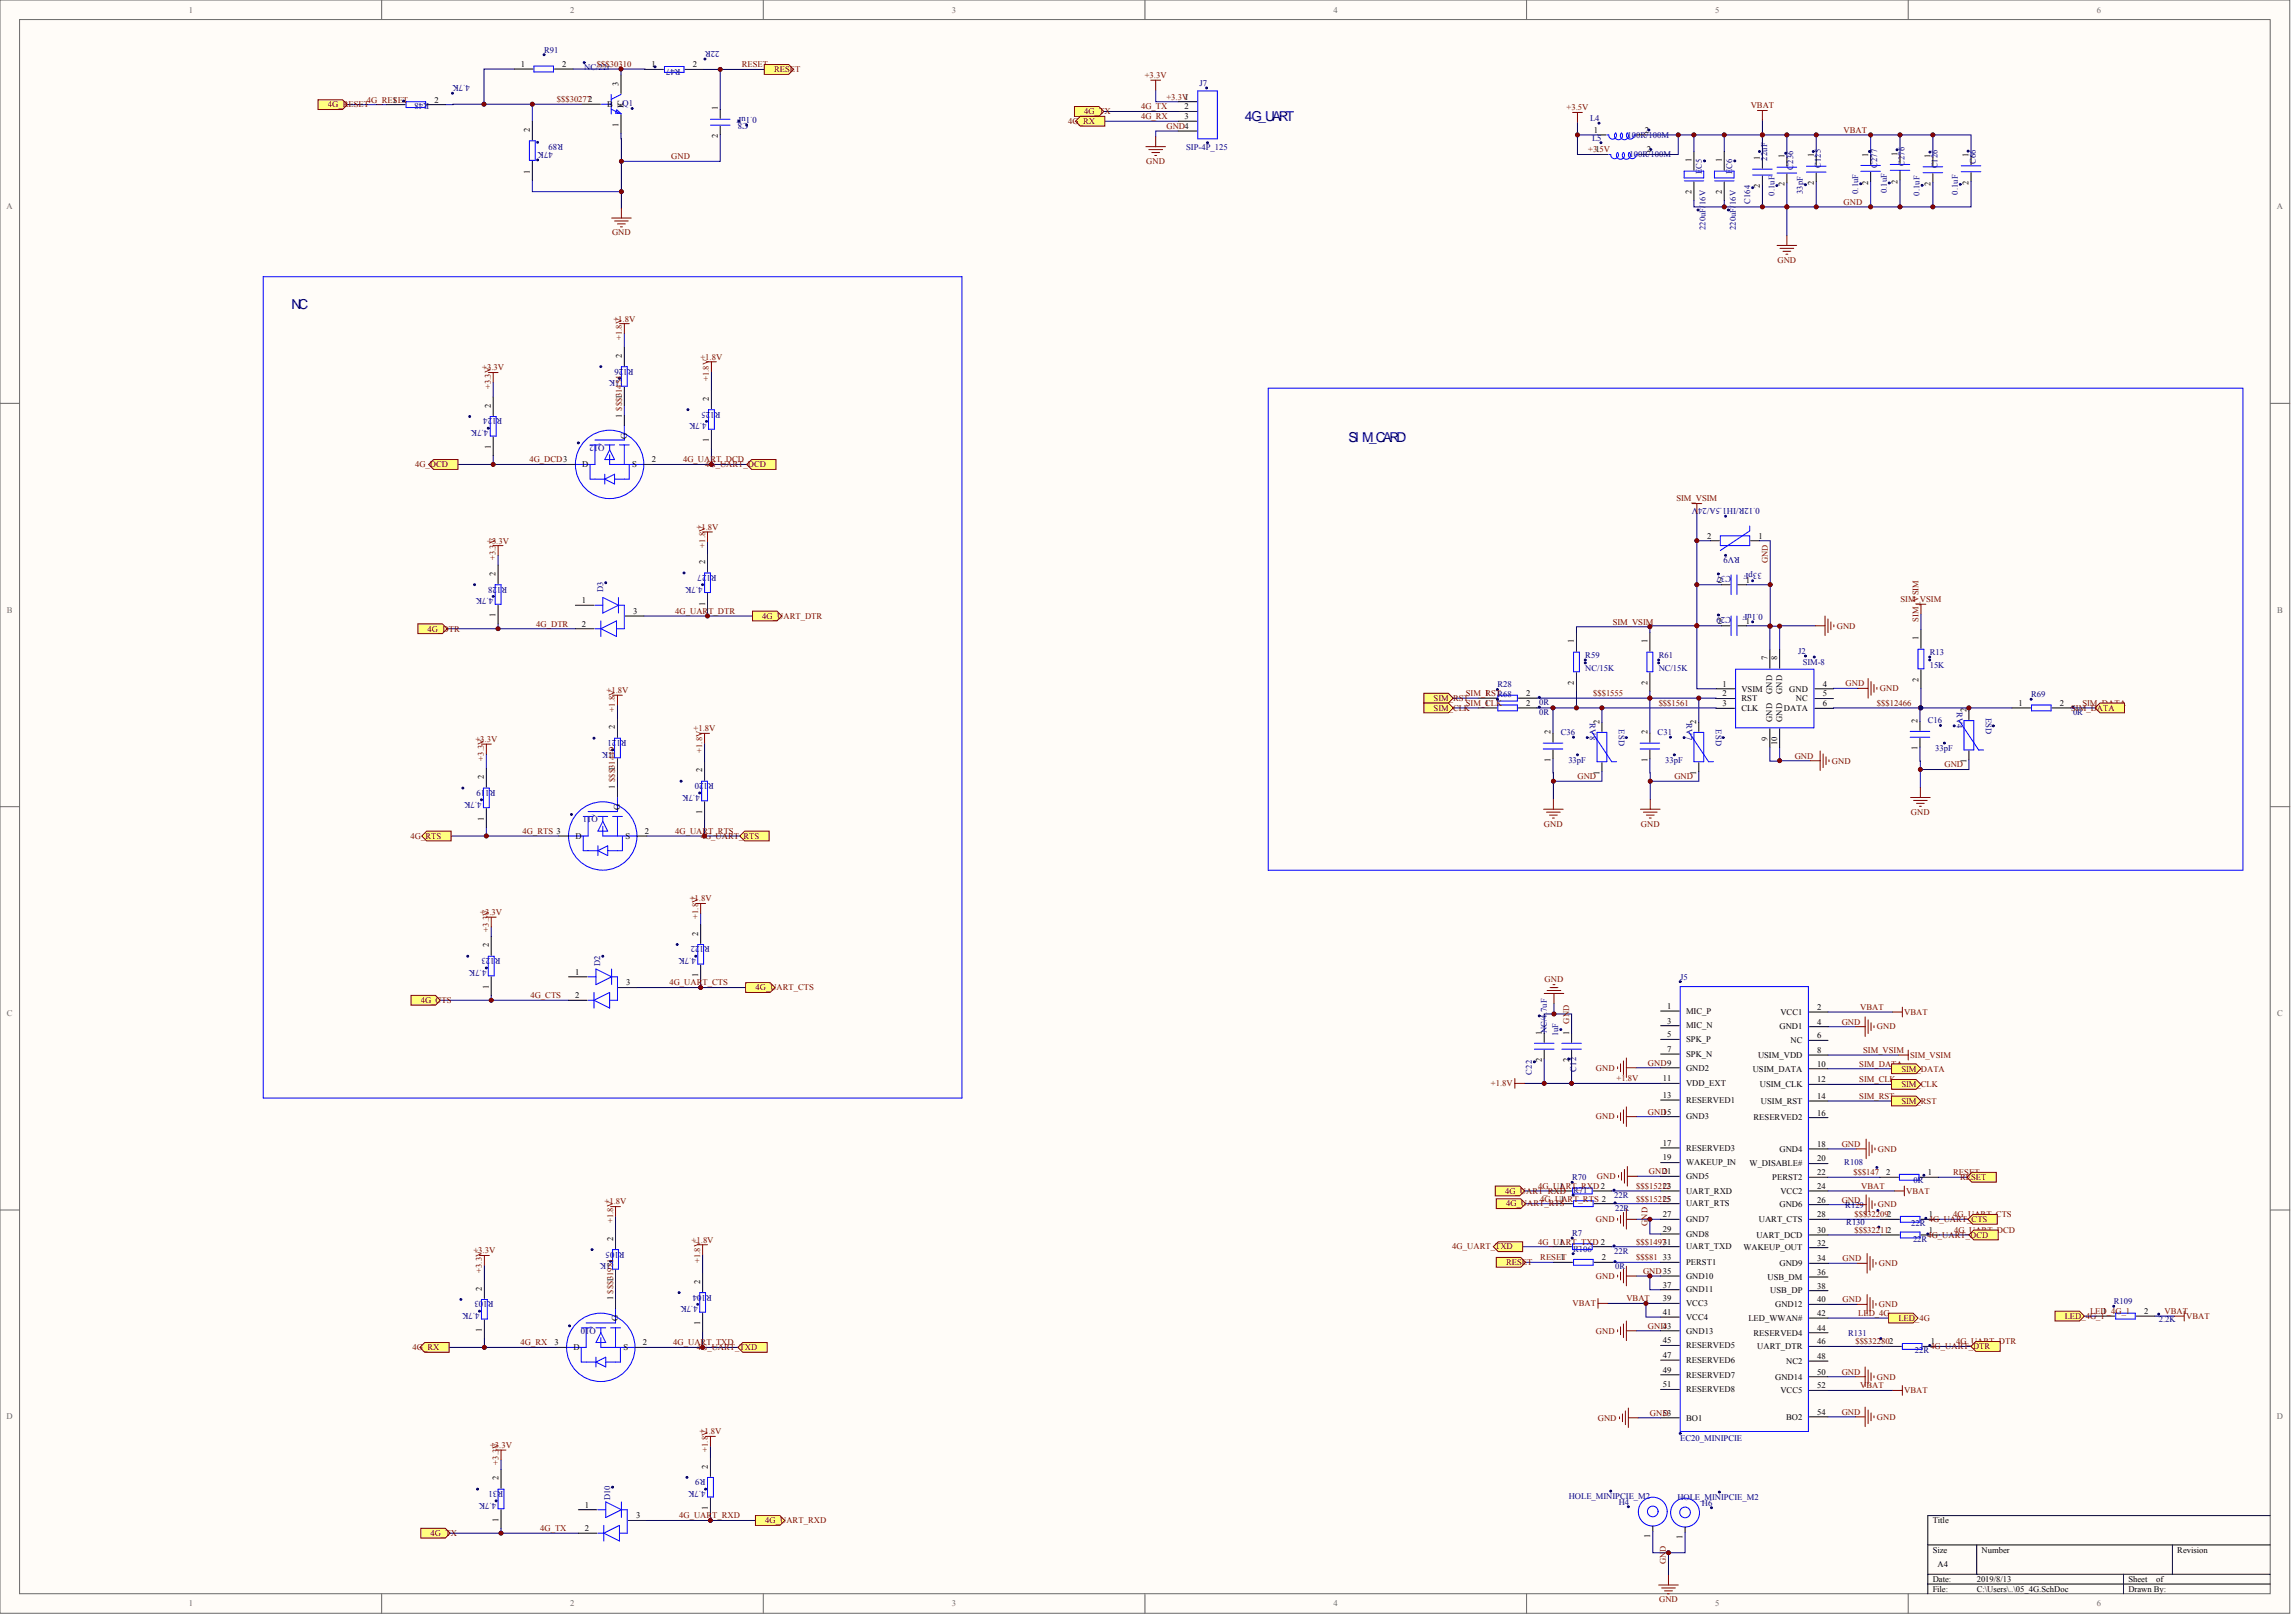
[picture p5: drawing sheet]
<svg xmlns="http://www.w3.org/2000/svg" width="840mm" height="594mm" viewBox="0 0 840 594" stroke-linecap="round" stroke-linejoin="round" font-family="sans-serif">
<defs><g id="words">
<g font-size="5" fill="#000080">
<text x="455.8" y="44.5">4G_UART</text>
<text x="106.8" y="113.2">NC</text>
<text x="493.8" y="161.8">SI M_CARD</text>
</g>
<g font-size="3.2" fill="#000080">
<text x="263.5" y="18.7" transform="rotate(-180 263.5 18.7)">22R</text>
<text x="249.2" y="25.2" transform="rotate(-180 249.2 25.2)">R47</text>
<text x="172.1" y="31.3" transform="rotate(-180 172.1 31.3)">4.7K</text>
<text x="157.1" y="37.7" transform="rotate(-180 157.1 37.7)">R48</text>
<text x="273.9" y="45.1" transform="rotate(-180 273.9 45.1)">C8</text>
<text x="277.1" y="42.9" transform="rotate(-180 277.1 42.9)">0.1uF</text>
<text x="206.2" y="52.8" transform="rotate(-180 206.2 52.8)">R89</text>
<text x="202.4" y="55.7" transform="rotate(-180 202.4 55.7)">47K</text>
<text x="231.9" y="134.9" transform="rotate(-180 231.9 134.9)">R126</text>
<text x="226.8" y="139.2" transform="rotate(-180 226.8 139.2)">1K</text>
<text x="183.9" y="153.2" transform="rotate(-180 183.9 153.2)">R124</text>
<text x="258.7" y="155" transform="rotate(-180 258.7 155)">4.7K</text>
<text x="263.8" y="150.7" transform="rotate(-180 263.8 150.7)">R125</text>
<text x="178.8" y="157.5" transform="rotate(-180 178.8 157.5)">4.7K</text>
<text x="221.4" y="162.8" transform="rotate(-180 221.4 162.8)">Q12</text>
<text x="644.4" y="186.1" transform="rotate(-180 644.4 186.1)">0.12R/IH1.5A/24V</text>
<text x="637.1" y="204" transform="rotate(-180 637.1 204)">RV9</text>
<text x="645.1" y="209.7" transform="rotate(-180 645.1 209.7)">33pF</text>
<text x="185.7" y="214.7" transform="rotate(-180 185.7 214.7)">R128</text>
<text x="257.3" y="214.7" transform="rotate(-180 257.3 214.7)">4.7K</text>
<text x="262.4" y="210.4" transform="rotate(-180 262.4 210.4)">R127</text>
<text x="633.9" y="210.8" transform="rotate(-180 633.9 210.8)">C37</text>
<text x="180.6" y="219" transform="rotate(-180 180.6 219)">4.7K</text>
<text x="633.9" y="225.8" transform="rotate(-180 633.9 225.8)">C29</text>
<text x="645.5" y="224.8" transform="rotate(-180 645.5 224.8)">0.1uF</text>
<text x="224.3" y="275.2" transform="rotate(-180 224.3 275.2)">1K</text>
<text x="229.4" y="270.9" transform="rotate(-180 229.4 270.9)">R121</text>
<text x="261.3" y="286.7" transform="rotate(-180 261.3 286.7)">R120</text>
<text x="176.3" y="293.5" transform="rotate(-180 176.3 293.5)">4.7K</text>
<text x="181.4" y="289.2" transform="rotate(-180 181.4 289.2)">R119</text>
<text x="256.2" y="291" transform="rotate(-180 256.2 291)">4.7K</text>
<text x="218.9" y="298.8" transform="rotate(-180 218.9 298.8)">Q11</text>
<text x="259.9" y="346.5" transform="rotate(-180 259.9 346.5)">R122</text>
<text x="183.2" y="350.7" transform="rotate(-180 183.2 350.7)">R123</text>
<text x="254.8" y="350.7" transform="rotate(-180 254.8 350.7)">4.7K</text>
<text x="178.1" y="355" transform="rotate(-180 178.1 355)">4.7K</text>
<text x="228.7" y="458.1" transform="rotate(-180 228.7 458.1)">R105</text>
<text x="223.6" y="462.4" transform="rotate(-180 223.6 462.4)">1K</text>
<text x="260.6" y="473.9" transform="rotate(-180 260.6 473.9)">R104</text>
<text x="180.7" y="476.4" transform="rotate(-180 180.7 476.4)">R103</text>
<text x="255.5" y="478.2" transform="rotate(-180 255.5 478.2)">4.7K</text>
<text x="175.6" y="480.7" transform="rotate(-180 175.6 480.7)">4.7K</text>
<text x="218.2" y="486" transform="rotate(-180 218.2 486)">Q10</text>
<text x="184.2" y="545.8" transform="rotate(-180 184.2 545.8)">R31</text>
<text x="258.3" y="541.5" transform="rotate(-180 258.3 541.5)">R9</text>
<text x="258.3" y="545.8" transform="rotate(-180 258.3 545.8)">4.7K</text>
<text x="181.7" y="550.1" transform="rotate(-180 181.7 550.1)">4.7K</text>
</g>
<g font-size="3.1" fill="#696969">
<text x="69.1" y="4.6">1</text>
<text x="208.8" y="4.6">2</text>
<text x="348.6" y="4.6">3</text>
<text x="488.3" y="4.6">4</text>
<text x="628.1" y="4.6">5</text>
<text x="767.8" y="4.6">6</text>
<text x="2.4" y="76.6">A</text>
<text x="833.7" y="76.6">A</text>
<text x="2.5" y="224.2">B</text>
<text x="833.8" y="224.2">B</text>
<text x="2.5" y="371.9">C</text>
<text x="833.8" y="371.9">C</text>
<text x="2.4" y="519.5">D</text>
<text x="833.7" y="519.5">D</text>
<text x="69.1" y="588">1</text>
<text x="208.8" y="588">2</text>
<text x="348.6" y="588">3</text>
<text x="488.3" y="588">4</text>
<text x="628.1" y="588">5</text>
<text x="767.8" y="588">6</text>
</g>
<g font-size="3.1" fill="#000080">
<text x="199.2" y="19.3">R91</text>
<text x="213.9" y="25.7">NC/22r</text>
<text x="439.2" y="31.4">J7</text>
<text x="228" y="39">Q1</text>
<text x="582.3" y="44.3">L4</text>
<text x="583" y="51.5">L5</text>
<text x="596" y="50.4">100R/100M</text>
<text x="434.4" y="55.1">SIP-4P_125</text>
<text x="596.7" y="57.6">100R/100M</text>
<text x="647" y="58.8" transform="rotate(-90 647 58.8)">22uF</text>
<text x="723.4" y="60" transform="rotate(-90 723.4 60)">C66</text>
<text x="623.2" y="63.9" transform="rotate(-90 623.2 63.9)">E</text>
<text x="623.2" y="61.9" transform="rotate(-90 623.2 61.9)">C5</text>
<text x="634.3" y="63.9" transform="rotate(-90 634.3 63.9)">E</text>
<text x="634.3" y="61.9" transform="rotate(-90 634.3 61.9)">C6</text>
<text x="656.6" y="62.1" transform="rotate(-90 656.6 62.1)">C236</text>
<text x="666.7" y="61.4" transform="rotate(-90 666.7 61.4)">C125</text>
<text x="687.3" y="61.4" transform="rotate(-90 687.3 61.4)">C277</text>
<text x="697.4" y="60.8" transform="rotate(-90 697.4 60.8)">C276</text>
<text x="709.4" y="61.6" transform="rotate(-90 709.4 61.6)">C126</text>
<text x="649.7" y="71.7" transform="rotate(-90 649.7 71.7)">0.1uF</text>
<text x="660.2" y="71" transform="rotate(-90 660.2 71)">33pF</text>
<text x="680.4" y="71" transform="rotate(-90 680.4 71)">0.1uF</text>
<text x="690.9" y="70.7" transform="rotate(-90 690.9 70.7)">0.1uF</text>
<text x="702.9" y="71.6" transform="rotate(-90 702.9 71.6)">0.1uF</text>
<text x="716.9" y="71.2" transform="rotate(-90 716.9 71.2)">0.1uF</text>
<text x="640.8" y="74.7" transform="rotate(-90 640.8 74.7)">C164</text>
<text x="624.5" y="84.3" transform="rotate(-90 624.5 84.3)">220uF/16V</text>
<text x="635.6" y="84.3" transform="rotate(-90 635.6 84.3)">220uF/16V</text>
<text x="220.9" y="216.8" transform="rotate(-90 220.9 216.8)">D3</text>
<text x="658.4" y="239.4">J2</text>
<text x="706.6" y="239.7">R13</text>
<text x="580.5" y="245.5">NC/15K</text>
<text x="580.5" y="240.8">R59</text>
<text x="607.3" y="245.5">NC/15K</text>
<text x="607.3" y="240.8">R61</text>
<text x="660.1" y="243.3">SIM-8</text>
<text x="706.6" y="244.4">15K</text>
<text x="548.3" y="251.6">R28</text>
<text x="548.3" y="255.2">R68</text>
<text x="743.7" y="255.2">R69</text>
<text x="563.6" y="258.1">0R</text>
<text x="563.6" y="261.6">0R</text>
<text x="716.5" y="260.5" transform="rotate(90 716.5 260.5)">RV4</text>
<text x="727.1" y="262.7" transform="rotate(90 727.1 262.7)">ESD</text>
<text x="759.1" y="261.6">0R</text>
<text x="571.5" y="269.1">C36</text>
<text x="582.1" y="264.8" transform="rotate(90 582.1 264.8)">RV8</text>
<text x="592.8" y="267" transform="rotate(90 592.8 267)">ESD</text>
<text x="607" y="269.1">C31</text>
<text x="617.6" y="264.8" transform="rotate(90 617.6 264.8)">RV7</text>
<text x="628.2" y="267" transform="rotate(90 628.2 267)">ESD</text>
<text x="705.9" y="264.8">C16</text>
<text x="708.6" y="274.8">33pF</text>
<text x="574.3" y="279.1">33pF</text>
<text x="609.7" y="279.1">33pF</text>
<text x="219.8" y="353.5" transform="rotate(-90 219.8 353.5)">D2</text>
<text x="615.2" y="358.6">J5</text>
<text x="566.4" y="370.5" transform="rotate(-90 566.4 370.5)">7uF</text>
<text x="566.4" y="378.3" transform="rotate(-90 566.4 378.3)">NC/4.</text>
<text x="570.6" y="379.4" transform="rotate(-90 570.6 379.4)">1uF</text>
<text x="560.9" y="393.3" transform="rotate(-90 560.9 393.3)">C22</text>
<text x="577.2" y="392.3" transform="rotate(-90 577.2 392.3)">C12</text>
<text x="675.3" y="426.6">R108</text>
<text x="575.7" y="432">R70</text>
<text x="576" y="436.7">R71</text>
<text x="700.7" y="433">0R</text>
<text x="591" y="438.5">22R</text>
<text x="591.4" y="443.1">22R</text>
<text x="675.7" y="442.3">R129</text>
<text x="676" y="448.4">R130</text>
<text x="699.8" y="448.8">22R</text>
<text x="575.7" y="452.4">R7</text>
<text x="700.5" y="454.5">22R</text>
<text x="576" y="458.1">R106</text>
<text x="591" y="458.9">22R</text>
<text x="591.4" y="464.6">0R</text>
<text x="774" y="477.4">R109</text>
<text x="790.4" y="483.8">2.2K</text>
<text x="676.8" y="489.2">R131</text>
<text x="701.2" y="495.3">22R</text>
<text x="615.2" y="527.5">EC20_MINIPCIE</text>
<text x="223.4" y="549.2" transform="rotate(-90 223.4 549.2)">D10</text>
<text x="574.4" y="548.6">HOLE_MINIPCIE_M2</text>
<text x="592.7" y="550.8">H4</text>
<text x="614.2" y="549">HOLE_MINIPCIE_M2</text>
<text x="623.2" y="551.1">H6</text>
</g>
<g font-size="3.1">
<text x="190.7" y="24.5">1</text>
<text x="205.9" y="24.5">2</text>
<text x="238.5" y="24.6">1</text>
<text x="253.7" y="24.6">2</text>
<text x="226.5" y="31.4" transform="rotate(-90 226.5 31.4)">3</text>
<text x="143.9" y="37.5">1</text>
<text x="159.1" y="37.5">2</text>
<text x="222.4" y="39.2">B</text>
<text x="228.3" y="39.6" transform="rotate(-90 228.3 39.6)">EC</text>
<text x="262.8" y="40.4" transform="rotate(-90 262.8 40.4)">1</text>
<text x="433.8" y="40">2</text>
<text x="226.5" y="46.6" transform="rotate(-90 226.5 46.6)">1</text>
<text x="433.8" y="43.6">3</text>
<text x="194" y="48.3" transform="rotate(-90 194 48.3)">2</text>
<text x="262.8" y="50.6" transform="rotate(-90 262.8 50.6)">2</text>
<text x="583.6" y="48.6">1</text>
<text x="602.3" y="48.6">2</text>
<text x="584.3" y="55.8">1</text>
<text x="603" y="55.8">2</text>
<text x="619.3" y="59.4" transform="rotate(-90 619.3 59.4)">1</text>
<text x="630.4" y="59.4" transform="rotate(-90 630.4 59.4)">1</text>
<text x="644.4" y="58.7" transform="rotate(-90 644.4 58.7)">1</text>
<text x="653.4" y="58" transform="rotate(-90 653.4 58)">1</text>
<text x="664.1" y="57.6" transform="rotate(-90 664.1 57.6)">1</text>
<text x="684" y="57.3" transform="rotate(-90 684 57.3)">1</text>
<text x="694.8" y="57" transform="rotate(-90 694.8 57)">1</text>
<text x="706.8" y="57.8" transform="rotate(-90 706.8 57.8)">1</text>
<text x="720.8" y="57.5" transform="rotate(-90 720.8 57.5)">1</text>
<text x="194" y="63.5" transform="rotate(-90 194 63.5)">1</text>
<text x="619.3" y="71" transform="rotate(-90 619.3 71)">2</text>
<text x="630.4" y="71" transform="rotate(-90 630.4 71)">2</text>
<text x="644.4" y="68.9" transform="rotate(-90 644.4 68.9)">2</text>
<text x="653.4" y="68.2" transform="rotate(-90 653.4 68.2)">2</text>
<text x="664.1" y="67.8" transform="rotate(-90 664.1 67.8)">2</text>
<text x="684" y="67.5" transform="rotate(-90 684 67.5)">2</text>
<text x="694.8" y="67.2" transform="rotate(-90 694.8 67.2)">2</text>
<text x="706.8" y="68" transform="rotate(-90 706.8 68)">2</text>
<text x="720.8" y="67.7" transform="rotate(-90 720.8 67.7)">2</text>
<text x="227.7" y="131" transform="rotate(-90 227.7 131)">2</text>
<text x="179.7" y="149.3" transform="rotate(-90 179.7 149.3)">2</text>
<text x="259.6" y="146.7" transform="rotate(-90 259.6 146.7)">2</text>
<text x="227.7" y="152.8" transform="rotate(-90 227.7 152.8)">1 $$$1314</text>
<text x="229.5" y="160.5" transform="rotate(-90 229.5 160.5)">G</text>
<text x="259.6" y="162" transform="rotate(-90 259.6 162)">1</text>
<text x="179.7" y="164.5" transform="rotate(-90 179.7 164.5)">1</text>
<text x="213.2" y="171">D</text>
<text x="231.5" y="171">S</text>
<text x="238.6" y="169.2">2</text>
<text x="625.1" y="197.2">2</text>
<text x="643.9" y="197.2">1</text>
<text x="258.1" y="206.5" transform="rotate(-90 258.1 206.5)">2</text>
<text x="181.5" y="210.8" transform="rotate(-90 181.5 210.8)">2</text>
<text x="629.1" y="213.3">2</text>
<text x="639.2" y="213.3">1</text>
<text x="213.1" y="220.8">1</text>
<text x="258.1" y="221.7" transform="rotate(-90 258.1 221.7)">1</text>
<text x="181.5" y="226" transform="rotate(-90 181.5 226)">1</text>
<text x="231.8" y="224.7">3</text>
<text x="213.1" y="229.4">2</text>
<text x="629.1" y="228.3">2</text>
<text x="639.2" y="228.3">1</text>
<text x="576.3" y="235.5" transform="rotate(-90 576.3 235.5)">1</text>
<text x="603.2" y="235.5" transform="rotate(-90 603.2 235.5)">1</text>
<text x="702.5" y="234.4" transform="rotate(-90 702.5 234.4)">1</text>
<text x="647.1" y="241.7" transform="rotate(-90 647.1 241.7)">7</text>
<text x="650.7" y="241.7" transform="rotate(-90 650.7 241.7)">8</text>
<text x="576.3" y="250.7" transform="rotate(-90 576.3 250.7)">2</text>
<text x="603.2" y="250.7" transform="rotate(-90 603.2 250.7)">2</text>
<text x="630.7" y="251.3">1</text>
<text x="667.4" y="251.3">4</text>
<text x="702.5" y="249.6" transform="rotate(-90 702.5 249.6)">2</text>
<text x="543.6" y="254.8">1</text>
<text x="558.8" y="254.8">2</text>
<text x="630.7" y="254.9">2</text>
<text x="637.7" y="253.1">VSIM</text>
<text x="637.7" y="256.7">RST</text>
<text x="648.9" y="254.1" transform="rotate(-90 648.9 254.1)">GND</text>
<text x="652.5" y="254.1" transform="rotate(-90 652.5 254.1)">GND</text>
<text x="655.1" y="253.1">GND</text>
<text x="657.6" y="256.7">NC</text>
<text x="667.4" y="254.9">5</text>
<text x="543.6" y="258.4">1</text>
<text x="558.8" y="258.4">2</text>
<text x="630.7" y="258.5">3</text>
<text x="637.7" y="260.3">CLK</text>
<text x="653.2" y="260.3">DATA</text>
<text x="667.4" y="258.5">6</text>
<text x="720" y="260.6" transform="rotate(-90 720 260.6)">2</text>
<text x="739.1" y="258.4">1</text>
<text x="754.3" y="258.4">2</text>
<text x="225.2" y="267" transform="rotate(-90 225.2 267)">2</text>
<text x="567.7" y="268.8" transform="rotate(-90 567.7 268.8)">2</text>
<text x="585.7" y="264.9" transform="rotate(-90 585.7 264.9)">2</text>
<text x="603.2" y="268.8" transform="rotate(-90 603.2 268.8)">2</text>
<text x="621.1" y="264.9" transform="rotate(-90 621.1 264.9)">2</text>
<text x="648.9" y="264.3" transform="rotate(-90 648.9 264.3)">GND</text>
<text x="652.5" y="264.3" transform="rotate(-90 652.5 264.3)">GND</text>
<text x="702.1" y="264.5" transform="rotate(-90 702.1 264.5)">2</text>
<text x="647.1" y="271.3" transform="rotate(-90 647.1 271.3)">9</text>
<text x="650.7" y="272.9" transform="rotate(-90 650.7 272.9)">10</text>
<text x="702.1" y="274.7" transform="rotate(-90 702.1 274.7)">1</text>
<text x="567.7" y="279" transform="rotate(-90 567.7 279)">1</text>
<text x="603.2" y="279" transform="rotate(-90 603.2 279)">1</text>
<text x="720" y="279.4" transform="rotate(-90 720 279.4)">1</text>
<text x="177.2" y="285.3" transform="rotate(-90 177.2 285.3)">2</text>
<text x="257.1" y="282.8" transform="rotate(-90 257.1 282.8)">2</text>
<text x="585.7" y="283.6" transform="rotate(-90 585.7 283.6)">1</text>
<text x="621.1" y="283.6" transform="rotate(-90 621.1 283.6)">1</text>
<text x="225.2" y="288.8" transform="rotate(-90 225.2 288.8)">1 $$$1314</text>
<text x="227" y="296.5" transform="rotate(-90 227 296.5)">G</text>
<text x="257.1" y="298" transform="rotate(-90 257.1 298)">1</text>
<text x="177.2" y="300.5" transform="rotate(-90 177.2 300.5)">1</text>
<text x="236.1" y="305.2">2</text>
<text x="210.7" y="307">D</text>
<text x="229" y="307">S</text>
<text x="179" y="346.8" transform="rotate(-90 179 346.8)">2</text>
<text x="255.6" y="342.5" transform="rotate(-90 255.6 342.5)">2</text>
<text x="210.5" y="356.8">1</text>
<text x="255.6" y="357.7" transform="rotate(-90 255.6 357.7)">1</text>
<text x="179" y="362" transform="rotate(-90 179 362)">1</text>
<text x="210.5" y="365.4">2</text>
<text x="229.3" y="360.7">3</text>
<text x="610.4" y="369.3">1</text>
<text x="617.4" y="371.1">MIC_P</text>
<text x="651.9" y="371.5">VCC1</text>
<text x="665.4" y="369.7">2</text>
<text x="610.4" y="374.7">3</text>
<text x="617.4" y="376.5">MIC_N</text>
<text x="651.6" y="376.8">GND1</text>
<text x="665.4" y="375">4</text>
<text x="564.5" y="378.7" transform="rotate(-90 564.5 378.7)">1</text>
<text x="574.5" y="378.7" transform="rotate(-90 574.5 378.7)">1</text>
<text x="610.4" y="379.7">5</text>
<text x="617.4" y="381.5">SPK_P</text>
<text x="655.6" y="381.8">NC</text>
<text x="665.4" y="380">6</text>
<text x="564.5" y="388.9" transform="rotate(-90 564.5 388.9)">2</text>
<text x="574.5" y="388.9" transform="rotate(-90 574.5 388.9)">2</text>
<text x="610.4" y="385.1">7</text>
<text x="617.4" y="386.8">SPK_N</text>
<text x="643.7" y="387.2">USIM_VDD</text>
<text x="665.4" y="385.4">8</text>
<text x="608.9" y="395.8">11</text>
<text x="617.4" y="391.9">GND2</text>
<text x="641.8" y="392.2">USIM_DATA</text>
<text x="665.4" y="390.4">10</text>
<text x="608.9" y="401.9">13</text>
<text x="617.4" y="397.6">VDD_EXT</text>
<text x="644.4" y="397.9">USIM_CLK</text>
<text x="665.4" y="396.2">12</text>
<text x="617.4" y="403.7">RESERVED1</text>
<text x="644.8" y="404">USIM_RST</text>
<text x="665.4" y="402.2">14</text>
<text x="617.4" y="409.8">GND3</text>
<text x="642.1" y="410.1">RESERVED2</text>
<text x="665.4" y="408.3">16</text>
<text x="608.9" y="419.4">17</text>
<text x="665.4" y="419.8">18</text>
<text x="608.9" y="424.8">19</text>
<text x="617.4" y="421.2">RESERVED3</text>
<text x="651.6" y="421.6">GND4</text>
<text x="665.4" y="425.1">20</text>
<text x="608.9" y="429.8">21</text>
<text x="617.4" y="426.6">WAKEUP_IN</text>
<text x="617.4" y="431.6">GND5</text>
<text x="640.6" y="426.9">W_DISABLE#</text>
<text x="648.9" y="431.9">PERST2</text>
<text x="665.4" y="430.2">22</text>
<text x="690.7" y="430.2">2</text>
<text x="705.9" y="430.2">1</text>
<text x="571" y="435.2">1</text>
<text x="608.9" y="435.2">23</text>
<text x="617.4" y="437">UART_RXD</text>
<text x="651.9" y="437">VCC2</text>
<text x="665.4" y="435.2">24</text>
<text x="571.4" y="439.8">1</text>
<text x="608.9" y="439.8">25</text>
<text x="617.4" y="441.6">UART_RTS</text>
<text x="651.6" y="442">GND6</text>
<text x="665.4" y="440.2">26</text>
<text x="608.9" y="445.5">27</text>
<text x="617.4" y="447.3">GND7</text>
<text x="644" y="447.3">UART_CTS</text>
<text x="665.4" y="445.5">28</text>
<text x="706.2" y="445.5">1</text>
<text x="224.5" y="454.2" transform="rotate(-90 224.5 454.2)">2</text>
<text x="571" y="455.6">1</text>
<text x="608.9" y="450.9">29</text>
<text x="617.4" y="452.7">GND8</text>
<text x="643.1" y="453.1">UART_DCD</text>
<text x="665.4" y="451.3">30</text>
<text x="665.4" y="455.9">32</text>
<text x="706.2" y="451.3">1</text>
<text x="571.4" y="461.3">1</text>
<text x="586.6" y="461.3">2</text>
<text x="608.9" y="461.3">33</text>
<text x="617.4" y="457.4">UART_TXD</text>
<text x="638.4" y="457.7">WAKEUP_OUT</text>
<text x="665.4" y="461.6">34</text>
<text x="617.4" y="463.1">PERST1</text>
<text x="651.6" y="463.4">GND9</text>
<text x="665.4" y="466.7">36</text>
<text x="176.5" y="472.4" transform="rotate(-90 176.5 472.4)">2</text>
<text x="256.4" y="469.9" transform="rotate(-90 256.4 469.9)">2</text>
<text x="608.9" y="471.3">37</text>
<text x="617.4" y="468.1">GND10</text>
<text x="617.4" y="473.1">GND11</text>
<text x="647.2" y="468.4">USB_DM</text>
<text x="648.2" y="473.5">USB_DP</text>
<text x="665.4" y="471.7">38</text>
<text x="224.5" y="476" transform="rotate(-90 224.5 476)">1 $$$1319</text>
<text x="608.9" y="476.3">39</text>
<text x="617.4" y="478.1">VCC3</text>
<text x="650" y="478.5">GND12</text>
<text x="665.4" y="476.7">40</text>
<text x="226.3" y="483.7" transform="rotate(-90 226.3 483.7)">G</text>
<text x="256.4" y="485.1" transform="rotate(-90 256.4 485.1)">1</text>
<text x="608.9" y="481.3">41</text>
<text x="617.4" y="483.1">VCC4</text>
<text x="640.2" y="483.5">LED_WWAN#</text>
<text x="665.4" y="481.7">42</text>
<text x="769.9" y="481">1</text>
<text x="785.1" y="481">2</text>
<text x="176.5" y="487.7" transform="rotate(-90 176.5 487.7)">1</text>
<text x="608.9" y="491.7">45</text>
<text x="617.4" y="488.1">GND13</text>
<text x="642.1" y="488.8">RESERVED4</text>
<text x="665.4" y="487.1">44</text>
<text x="203" y="492.4">3</text>
<text x="210" y="494.2">D</text>
<text x="228.3" y="494.2">S</text>
<text x="235.4" y="492.4">2</text>
<text x="608.9" y="497.1">47</text>
<text x="617.4" y="493.5">RESERVED5</text>
<text x="643.5" y="493.9">UART_DTR</text>
<text x="665.4" y="492.1">46</text>
<text x="665.4" y="497.4">48</text>
<text x="707" y="492.1">1</text>
<text x="608.9" y="502.5">49</text>
<text x="617.4" y="498.9">RESERVED6</text>
<text x="654" y="499.2">NC2</text>
<text x="665.4" y="503.2">50</text>
<text x="608.9" y="507.8">51</text>
<text x="617.4" y="504.2">RESERVED7</text>
<text x="617.4" y="509.6">RESERVED8</text>
<text x="650" y="505">GND14</text>
<text x="651.9" y="510">VCC5</text>
<text x="665.4" y="508.2">52</text>
<text x="608.9" y="518.2">53</text>
<text x="617.4" y="520">BO1</text>
<text x="654" y="519.6">BO2</text>
<text x="665.4" y="517.8">54</text>
<text x="259.2" y="537.6" transform="rotate(-90 259.2 537.6)">2</text>
<text x="182.5" y="541.9" transform="rotate(-90 182.5 541.9)">2</text>
<text x="214.1" y="551.8">1</text>
<text x="182.5" y="557.1" transform="rotate(-90 182.5 557.1)">1</text>
<text x="232.9" y="555.8">3</text>
<text x="259.2" y="552.8" transform="rotate(-90 259.2 552.8)">1</text>
<text x="707.7" y="557.6">Title</text>
<text x="214.1" y="560.4">2</text>
<text x="604.3" y="563.1" transform="rotate(-90 604.3 563.1)">1</text>
<text x="616.1" y="563.5" transform="rotate(-90 616.1 563.5)">1</text>
<text x="707.7" y="568.3">Size</text>
<text x="725.6" y="568.3">Number</text>
<text x="797.3" y="568.3">Revision</text>
<text x="709.5" y="573.7">A4</text>
<text x="707.7" y="579">Date:</text>
<text x="723.8" y="579">2019/8/13</text>
<text x="779.3" y="579">Sheet</text>
<text x="789.5" y="579">of</text>
<text x="707.7" y="582.6">File:</text>
<text x="723.8" y="582.6">C:\Users\..\05_4G.SchDoc</text>
<text x="779.3" y="582.6">Drawn By:</text>
</g>
<g font-size="3.1" fill="#800000">
<text x="218.6" y="24.5">$$$30310</text>
<text x="271.6" y="24.6">RESET</text>
<text x="283.4" y="26.4">RESET</text>
<text x="419.2" y="28.6">+3.3V</text>
<text x="120" y="39.3">4G_RESET</text>
<text x="134.4" y="37.5">4G_RESET</text>
<text x="203.9" y="37.4">$$$302772</text>
<text x="397" y="41.8">4G_TX</text>
<text x="417.8" y="40">4G_TX</text>
<text x="427.1" y="36.5">+3.3V1</text>
<text x="573.6" y="40.4">+3.5V</text>
<text x="641" y="39.7">VBAT</text>
<text x="391.1" y="45.4">4G_RX</text>
<text x="417.8" y="43.6">4G_RX</text>
<text x="427.1" y="47.2">GND4</text>
<text x="675.1" y="48.6">VBAT</text>
<text x="245.8" y="58.3">GND</text>
<text x="581.6" y="55.8">+3.5V</text>
<text x="419.7" y="60.1">GND</text>
<text x="675.1" y="75">GND</text>
<text x="224.1" y="86.2">GND</text>
<text x="650.8" y="96.2">GND</text>
<text x="224.6" y="117.7">+1.8V</text>
<text x="227.7" y="124.6" transform="rotate(-90 227.7 124.6)">+1.8V</text>
<text x="256.5" y="131.7">+1.8V</text>
<text x="176.6" y="135.6">+3.3V</text>
<text x="179.7" y="142.4" transform="rotate(-90 179.7 142.4)">+3.3V</text>
<text x="227.7" y="140.7" transform="rotate(-90 227.7 140.7)">54</text>
<text x="259.6" y="139.6" transform="rotate(-90 259.6 139.6)">+1.8V</text>
<text x="152" y="171">4G_DCD</text>
<text x="193.9" y="169.2">4G_DCD3</text>
<text x="250.1" y="169.2">4G_UART_DCD</text>
<text x="258.2" y="171">4G_UART_DCD</text>
<text x="613.8" y="183.6">SIM_VSIM</text>
<text x="255.1" y="193.9">+1.8V</text>
<text x="258.1" y="194.6" transform="rotate(-90 258.1 194.6)">V</text>
<text x="178.4" y="198.9">+3.3V</text>
<text x="181.5" y="199.2" transform="rotate(-90 181.5 199.2)">V</text>
<text x="258.1" y="200.4" transform="rotate(-90 258.1 200.4)">+1.8</text>
<text x="181.5" y="205.1" transform="rotate(-90 181.5 205.1)">+3.3</text>
<text x="647.3" y="206.2" transform="rotate(-90 647.3 206.2)">GND</text>
<text x="695.9" y="220.4">SIM_VSIM</text>
<text x="702.5" y="220.3" transform="rotate(-90 702.5 220.3)">VSIM</text>
<text x="247.2" y="224.7">4G_UART_DTR</text>
<text x="279.1" y="226.5">4G_UART_DTR</text>
<text x="702.5" y="227.6" transform="rotate(-90 702.5 227.6)">SIM_</text>
<text x="156.6" y="231.2">4G_DTR</text>
<text x="196.4" y="229.4">4G_DTR</text>
<text x="590.5" y="228.6">SIM_VSIM</text>
<text x="672.6" y="230.1">GND</text>
<text x="675.8" y="251.2">GND</text>
<text x="222.1" y="253.7">+1.8V</text>
<text x="524.9" y="256.6">SIM_RST</text>
<text x="536.8" y="254.8">SIM_RST</text>
<text x="583.3" y="254.8">$$$1555</text>
<text x="688.3" y="253">GND</text>
<text x="225.2" y="260.6" transform="rotate(-90 225.2 260.6)">+1.8V</text>
<text x="524.9" y="260.1">SIM_CLK</text>
<text x="536.8" y="258.4">SIM_CLK</text>
<text x="607.3" y="258.4">$$$1561</text>
<text x="687.3" y="258.4">$$$12466</text>
<text x="758.4" y="260.1">SIM_DATA</text>
<text x="762.5" y="258.4">SIM_DATA</text>
<text x="254" y="267.7">+1.8V</text>
<text x="174.1" y="271.6">+3.3V</text>
<text x="257.1" y="275.6" transform="rotate(-90 257.1 275.6)">+1.8V</text>
<text x="177.2" y="278.5" transform="rotate(-90 177.2 278.5)">+3.3V</text>
<text x="225.2" y="276.7" transform="rotate(-90 225.2 276.7)">49</text>
<text x="657.2" y="277.7">GND</text>
<text x="670.8" y="279.5">GND</text>
<text x="712" y="280.9">GND</text>
<text x="577.6" y="285.2">GND</text>
<text x="613.1" y="285.2">GND</text>
<text x="699.7" y="298.3">GND</text>
<text x="191.3" y="305.2">4G_RTS 3</text>
<text x="247.2" y="305.2">4G_UART_RTS</text>
<text x="565.4" y="302.6">GND</text>
<text x="600.8" y="302.6">GND</text>
<text x="150.4" y="307">4G_RTS</text>
<text x="256.6" y="307">4G_UART_RTS</text>
<text x="252.5" y="329.9">+1.8V</text>
<text x="175.9" y="334.9">+3.3V</text>
<text x="179" y="335.2" transform="rotate(-90 179 335.2)">V</text>
<text x="255.6" y="330.6" transform="rotate(-90 255.6 330.6)">V</text>
<text x="179" y="341.1" transform="rotate(-90 179 341.1)">+3.3</text>
<text x="255.6" y="336.4" transform="rotate(-90 255.6 336.4)">+1.8</text>
<text x="565.6" y="359.3">GND</text>
<text x="194.2" y="365.4">4G_CTS</text>
<text x="245.1" y="360.7">4G_UART_CTS</text>
<text x="276.6" y="362.5">4G_UART_CTS</text>
<text x="154.1" y="367.2">4G_CTS</text>
<text x="681.2" y="369.7">VBAT</text>
<text x="697.3" y="371.5">VBAT</text>
<text x="574.5" y="374.7" transform="rotate(-90 574.5 374.7)">GND</text>
<text x="674.4" y="375">GND</text>
<text x="687.3" y="376.8">GND</text>
<text x="682.2" y="385.4">SIM_VSIM</text>
<text x="699.4" y="387.2">SIM_VSIM</text>
<text x="584.3" y="391.9">GND</text>
<text x="591.9" y="395.8">+1.8V</text>
<text x="603.4" y="390.1">GND9</text>
<text x="680.8" y="390.4">SIM_DATA</text>
<text x="696.2" y="392.2">SIM_DATA</text>
<text x="545.9" y="397.6">+1.8V</text>
<text x="680.8" y="396.2">SIM_CLK</text>
<text x="696.2" y="397.9">SIM_CLK</text>
<text x="603.4" y="408">GND15</text>
<text x="680.8" y="402.2">SIM_RST</text>
<text x="696.2" y="404">SIM_RST</text>
<text x="584.3" y="409.8">GND</text>
<text x="674.4" y="419.8">GND</text>
<text x="687.6" y="421.6">GND</text>
<text x="584.7" y="431.6">GND</text>
<text x="603.8" y="429.8">GND</text>
<text x="678.7" y="430.2">$$$147</text>
<text x="715.2" y="430.2">RESET</text>
<text x="717.7" y="431.9">RESET</text>
<text x="551.1" y="437">4G_UART_RXD</text>
<text x="563.3" y="435.2">4G_UART_RXD 2</text>
<text x="599.1" y="435.2">$$$15212</text>
<text x="681.5" y="435.2">VBAT</text>
<text x="698" y="437">VBAT</text>
<text x="221.4" y="440.9">+1.8V</text>
<text x="551.5" y="441.6">4G_UART_RTS</text>
<text x="564" y="439.8">4G_UART_RTS 2</text>
<text x="599.1" y="439.8">$$$15215</text>
<text x="674.4" y="440.2">GND</text>
<text x="687.6" y="442">GND</text>
<text x="224.5" y="447.7" transform="rotate(-90 224.5 447.7)">+1.8V</text>
<text x="584.3" y="447.3">GND</text>
<text x="603.2" y="448.8" transform="rotate(-90 603.2 448.8)">GND</text>
<text x="679" y="445.5">$$$322092</text>
<text x="706.3" y="447.3">4G_UART_CTS</text>
<text x="715.2" y="445.5">4G_UART_CTS</text>
<text x="253.3" y="454.8">+1.8V</text>
<text x="563.3" y="455.6">4G_UART_TXD 2</text>
<text x="599.1" y="455.6">$$$149731</text>
<text x="679" y="451.3">$$$322112</text>
<text x="705.7" y="453.1">4G_UART_DCD</text>
<text x="715.6" y="451.3">4G_UART_DCD</text>
<text x="173.4" y="458.8">+3.3V</text>
<text x="531.8" y="457.4">4G_UART_TXD</text>
<text x="564" y="461.3">RESET</text>
<text x="599.1" y="461.3">$$$81</text>
<text x="674.7" y="461.6">GND</text>
<text x="176.5" y="466" transform="rotate(-90 176.5 466)">+3.3V</text>
<text x="224.5" y="463.9" transform="rotate(-90 224.5 463.9)">81</text>
<text x="256.4" y="462.4" transform="rotate(-90 256.4 462.4)">+1.8V</text>
<text x="551.5" y="463.1">RESET</text>
<text x="601.6" y="466.3">GND35</text>
<text x="688" y="463.4">GND</text>
<text x="584.3" y="468.1">GND</text>
<text x="575.8" y="478.1">VBAT</text>
<text x="595.5" y="476.3">VBAT</text>
<text x="674.7" y="476.7">GND</text>
<text x="688" y="478.5">GND</text>
<text x="680.4" y="481.7">LED_4G</text>
<text x="695.1" y="483.5">LED_4G</text>
<text x="756.1" y="482.8">LED_4G_1</text>
<text x="765.4" y="481">LED_4G_1</text>
<text x="792.6" y="481">VBAT</text>
<text x="800.5" y="482.8">VBAT</text>
<text x="584.3" y="488.1">GND</text>
<text x="603.4" y="486.3">GND43</text>
<text x="151" y="494.2">4G_RX</text>
<text x="190.6" y="492.4">4G_RX</text>
<text x="246.5" y="492.4">4G_UART_TXD</text>
<text x="255.2" y="494.2">4G_UART_TXD</text>
<text x="679.4" y="492.1">$$$322802</text>
<text x="706.8" y="493.9">4G_UART_DTR</text>
<text x="716.3" y="492.1">4G_UART_DTR</text>
<text x="674.4" y="503.2">GND</text>
<text x="681.2" y="508.2">VBAT</text>
<text x="687.3" y="505">GND</text>
<text x="697.3" y="510">VBAT</text>
<text x="585.1" y="520">GND</text>
<text x="604.1" y="518.2">GND</text>
<text x="674.4" y="517.8">GND</text>
<text x="687.3" y="519.6">GND</text>
<text x="256.1" y="525">+1.8V</text>
<text x="259.2" y="525.6" transform="rotate(-90 259.2 525.6)">V</text>
<text x="179.4" y="530">+3.3V</text>
<text x="182.5" y="530.3" transform="rotate(-90 182.5 530.3)">V</text>
<text x="259.2" y="531.5" transform="rotate(-90 259.2 531.5)">+1.8</text>
<text x="182.5" y="536.2" transform="rotate(-90 182.5 536.2)">+3.3</text>
<text x="248.7" y="555.8">4G_UART_RXD</text>
<text x="280.2" y="557.6">4G_UART_RXD</text>
<text x="157.7" y="562.2">4G_TX</text>
<text x="197.8" y="560.4">4G_TX</text>
<text x="610" y="568" transform="rotate(-90 610 568)">D</text>
<text x="610" y="572.7" transform="rotate(-90 610 572.7)">GN</text>
<text x="607.5" y="586.6">GND</text>
</g>
</g></defs>
<g fill="#fffcf8" stroke="#696969" stroke-width=".37">
<path d="M0 0h838.4v590.5h-838.4z"/>
<path d="M7.2 7.2h824.1v576.2h-824.1z"/>
</g>
<g fill="none" stroke="#696969" stroke-width=".37">
<path d="M139.7 0v7.2M279.5 0v7.2M419.2 0v7.2M559 0v7.2M698.7 0v7.2M0 147.6h7.2M831.3 147.6h7.2M0 295.3h7.2M831.3 295.3h7.2M0 442.9h7.2M831.3 442.9h7.2M139.7 583.4v7.2"/>
<path d="M279.5 583.4v7.2M419.2 583.4v7.2M559 583.4v7.2M698.7 583.4v7.2"/>
</g>
<g fill="none" stroke="#000" stroke-width=".37">
<path d="M141.5 38.3h6.8M156.2 38.3h6.8M188.3 25.3h6.8M203 25.3h6.8M213.1 38.2h6.8M227.4 27.4v6.8M236.1 25.4h6.8M250.8 25.4h6.8M431.4 37.2h6.8M194.9 44.4v6.8M194.9 59.1v6.8M227.4 42.1v6.8"/>
<path d="M263.7 40.1v3.2M263.7 46.2v3.2M431.4 40.8h6.8M431.4 44.4h6.8M431.4 48h6.8M585 49.4h3M585.7 56.6h3M599.5 49.4h3.1M600.2 56.6h3.1M620.2 55.5v6.8M631.4 55.5v6.8M645.3 58.3v3.3"/>
<path d="M654.3 57.6v3.2M665 57.3v3.2M685 57v3.2M695.7 56.6v3.2M707.7 57.5v3.2M721.7 57.1v3.2M620.2 66.6v6.8M631.4 66.6v6.8M645.3 64.4v3.2M654.3 63.7v3.2M665 63.4v3.2M685 63.1v3.2"/>
<path d="M695.7 62.7v3.2M707.7 63.6v3.2M721.7 63.2v3.2M228.6 127.1v6.8M180.6 145.3v6.8M180.6 160v6.8M228.6 141.7v6.8M228.6 152.1v3.6M260.5 142.8v6.8M260.5 157.5v6.8M207.1 170h3.6M235.8 170h3.6"/>
<path d="M626.3 197.9h3.3M641 197.9h3.3M182.4 206.9v6.8M259.1 202.6v6.8M259.1 217.3v6.8M630.3 214h3.2M636.4 214h3.2M182.4 221.5v6.8M210.7 221.5h6.8M210.7 230.1h6.8M229 225.5h6.8M577.3 231.6v6.8"/>
<path d="M604.1 231.6v6.8M630.3 229.1h3.2M636.4 229.1h3.2M648.1 237.8v6.8M651.6 237.8v6.8M703.4 230.5v6.8M541.3 255.5h6.8M541.3 259.1h6.8M556 255.5h6.8M556 259.1h6.8M577.3 246.2v6.8M604.1 246.2v6.8"/>
<path d="M628.3 252.1h6.9M628.3 255.7h6.9M628.3 259.3h6.9M664.5 252.1h6.8M664.5 255.7h6.8M664.5 259.3h6.8M703.4 245.2v6.8M736.7 259.1h6.8M751.4 259.1h6.8M226.1 263.1v6.8M226.1 277.7v6.8M258 278.8v6.8"/>
<path d="M568.7 268.4v3.3M568.7 274.5v3.2M586.6 264.5v3.2M586.6 279.2v3.2M604.1 268.4v3.3M604.1 274.5v3.2M622 264.5v3.2M622 279.2v3.2M648.1 266.8v6.8M651.6 266.8v6.8M703 264.1v3.3M703 270.2v3.2"/>
<path d="M720.9 260.2v3.2M720.9 274.9v3.2M178.1 281.3v6.8M178.1 296v6.8M226.1 288.1v3.6M258 293.5v6.8M204.6 306h3.6M233.3 306h3.5M256.6 338.6v6.8M179.9 342.9v6.8M179.9 357.6v6.8M208.2 357.6h6.8"/>
<path d="M256.6 353.3v6.8M208.2 366.1h6.8M226.5 361.5h6.8M565.4 378.3v3.2M575.5 378.3v3.2M608.1 370.1h6.8M608.1 375.4h6.8M662.5 370.4h6.8M662.5 375.8h6.8M565.4 384.4v3.2M575.5 384.4v3.2M608.1 380.5h6.8"/>
<path d="M608.1 385.8h6.8M608.1 390.8h6.8M608.1 396.6h6.8M662.5 380.8h6.8M662.5 386.2h6.8M662.5 391.2h6.8M662.5 396.9h6.8M608.1 402.7h6.8M608.1 408.7h6.8M662.5 403h6.8M662.5 409.1h6.8M568.7 435.9h6.8"/>
<path d="M583.3 435.9h6.8M608.1 420.2h6.8M608.1 425.6h6.8M608.1 430.6h6.8M608.1 435.9h6.8M662.5 420.5h6.8M662.5 425.9h6.8M662.5 430.9h6.8M662.5 435.9h6.8M688.3 430.9h6.8M703 430.9h6.8M225.4 450.3v6.8"/>
<path d="M568.7 456.3h6.8M569 440.6h6.8M583.3 456.3h6.8M583.7 440.6h6.8M608.1 440.6h6.8M608.1 446.3h6.8M608.1 451.7h6.8M608.1 456.3h6.8M662.5 440.9h6.8M662.5 446.3h6.8M662.5 452h6.8M662.5 456.7h6.8"/>
<path d="M688.7 446.3h6.8M688.7 452h6.8M703.4 446.3h6.8M703.4 452h6.8M177.4 468.5v6.8M225.4 464.9v6.8M225.4 475.3v3.6M257.3 466v6.8M569 462.1h6.8M583.7 462.1h6.8M608.1 462.1h6.8M608.1 467.1h6.8"/>
<path d="M608.1 472.1h6.8M608.1 477.1h6.8M662.5 462.4h6.8M662.5 467.4h6.8M662.5 472.4h6.8M662.5 477.5h6.8M177.4 483.2v6.8M203.9 493.2h3.6M232.5 493.2h3.6M257.3 480.7v6.8M608.1 482.1h6.8M608.1 487.1h6.8"/>
<path d="M608.1 492.5h6.8M608.1 497.9h6.8M662.5 482.5h6.8M662.5 487.8h6.8M662.5 492.8h6.8M662.5 498.2h6.8M689.4 492.8h6.8M704.1 492.8h6.8M767.5 481.7h6.8M782.2 481.7h6.8M608.1 503.2h6.8M608.1 508.6h6.8"/>
<path d="M608.1 519h6.8M662.5 503.9h6.8M662.5 508.9h6.8M662.5 518.6h6.8M183.5 537.9v6.8M260.1 533.6v6.8M183.5 552.6v6.8M211.8 552.6h6.8M230 556.6h6.8M260.1 548.3v6.8M605.2 558.6v1.9M617 559v1.8"/>
<path d="M831.3 554.8h-125.4v28.6M211.8 561.2h6.8M705.9 565.5h125.4M705.9 576.2h125.4M705.9 579.8h125.4M723.8 565.5v10.7M777.6 576.2v7.2M795.5 565.5v10.7"/>
</g>
<g fill="#000080" stroke="#000080" stroke-width=".37">
<circle cx="177.2" cy="38.1" r=".7"/>
<circle cx="177.3" cy="493.2" r=".7"/>
<circle cx="178.1" cy="306" r=".7"/>
<circle cx="179.9" cy="366.1" r=".7"/>
<circle cx="180.6" cy="170" r=".7"/>
<circle cx="182.4" cy="230.1" r=".7"/>
<circle cx="183.4" cy="561.2" r=".7"/>
<circle cx="194.9" cy="38.1" r=".7"/>
<circle cx="227.4" cy="25.3" r=".7"/>
<circle cx="227.5" cy="70.1" r=".7"/>
<circle cx="227.5" cy="59" r=".7"/>
<circle cx="256.5" cy="361.5" r=".7"/>
<circle cx="257.3" cy="493.2" r=".7"/>
<circle cx="258" cy="306" r=".7"/>
<circle cx="259" cy="225.5" r=".7"/>
<circle cx="260.1" cy="556.5" r=".7"/>
<circle cx="260.5" cy="170" r=".7"/>
<circle cx="263.7" cy="25.4" r=".7"/>
<circle cx="565.4" cy="396.5" r=".7"/>
<circle cx="568.6" cy="259.1" r=".7"/>
<circle cx="568.8" cy="286" r=".7"/>
<circle cx="569" cy="371.1" r=".7"/>
<circle cx="575.4" cy="396.5" r=".7"/>
<circle cx="577.2" cy="259.1" r=".7"/>
<circle cx="577.6" cy="49.4" r=".7"/>
<circle cx="586.5" cy="259.1" r=".7"/>
<circle cx="602.7" cy="477.1" r=".7"/>
<circle cx="604.1" cy="467.1" r=".7"/>
<circle cx="604.1" cy="446.3" r=".7"/>
<circle cx="604.1" cy="255.5" r=".7"/>
<circle cx="604.1" cy="229.4" r=".7"/>
<circle cx="604.2" cy="286" r=".7"/>
<circle cx="610.9" cy="568.3" r=".7"/>
<circle cx="614.5" cy="49.4" r=".7"/>
<circle cx="620.2" cy="49.4" r=".7"/>
<circle cx="621.3" cy="229" r=".7"/>
<circle cx="621.3" cy="214" r=".7"/>
<circle cx="621.3" cy="197.9" r=".7"/>
<circle cx="622" cy="255.5" r=".7"/>
<circle cx="631.3" cy="75.7" r=".7"/>
<circle cx="631.3" cy="49.4" r=".7"/>
<circle cx="645.3" cy="75.7" r=".7"/>
<circle cx="645.3" cy="49.4" r=".7"/>
<circle cx="648" cy="229.2" r=".7"/>
<circle cx="648.2" cy="229.2" r=".7"/>
<circle cx="648.2" cy="214" r=".7"/>
<circle cx="651.6" cy="278.4" r=".7"/>
<circle cx="651.6" cy="229.2" r=".7"/>
<circle cx="654.3" cy="75.7" r=".7"/>
<circle cx="654.3" cy="49.4" r=".7"/>
<circle cx="665" cy="75.7" r=".7"/>
<circle cx="665" cy="49.4" r=".7"/>
<circle cx="684.9" cy="75.7" r=".7"/>
<circle cx="684.9" cy="49.4" r=".7"/>
<circle cx="695.7" cy="75.7" r=".7"/>
<circle cx="695.7" cy="49.4" r=".7"/>
<circle cx="703.1" cy="281.7" r=".7"/>
<circle cx="703.2" cy="259.1" r=".7"/>
<circle cx="707.7" cy="75.7" r=".7"/>
<circle cx="707.7" cy="49.4" r=".7"/>
<circle cx="720.9" cy="259.1" r=".7"/>
<circle cx="661.1" cy="67.6" r=".34"/>
<circle cx="663.9" cy="55.5" r=".34"/>
<circle cx="703.8" cy="67.8" r=".34"/>
<circle cx="706.7" cy="55.7" r=".34"/>
<circle cx="650.6" cy="67.9" r=".34"/>
<circle cx="653.8" cy="56.1" r=".34"/>
<circle cx="644.2" cy="55.5" r=".34"/>
<circle cx="641.7" cy="68.7" r=".34"/>
<circle cx="691.8" cy="67" r=".34"/>
<circle cx="694.6" cy="54.8" r=".34"/>
<circle cx="681.3" cy="67.3" r=".34"/>
<circle cx="684.5" cy="55.5" r=".34"/>
<circle cx="661.1" cy="240.1" r=".34"/>
<circle cx="664.3" cy="240.5" r=".34"/>
<circle cx="712" cy="272" r=".34"/>
<circle cx="710.5" cy="265.6" r=".34"/>
<circle cx="706.6" cy="241.6" r=".34"/>
<circle cx="706.6" cy="240.5" r=".34"/>
<circle cx="729.9" cy="265.7" r=".34"/>
<circle cx="715.5" cy="265.7" r=".34"/>
<circle cx="563.6" cy="255.2" r=".34"/>
<circle cx="548.3" cy="252.4" r=".34"/>
<circle cx="563.6" cy="258.8" r=".34"/>
<circle cx="548.3" cy="256" r=".34"/>
<circle cx="615.2" cy="359.3" r=".34"/>
<circle cx="615.2" cy="524.7" r=".34"/>
<circle cx="641.7" cy="227.6" r=".34"/>
<circle cx="629.2" cy="225.1" r=".34"/>
<circle cx="759" cy="258.8" r=".34"/>
<circle cx="743.7" cy="256" r=".34"/>
<circle cx="613.1" cy="276.3" r=".34"/>
<circle cx="611.6" cy="269.8" r=".34"/>
<circle cx="631" cy="270" r=".34"/>
<circle cx="616.6" cy="270" r=".34"/>
<circle cx="577.6" cy="276.3" r=".34"/>
<circle cx="576.2" cy="269.8" r=".34"/>
<circle cx="595.5" cy="270" r=".34"/>
<circle cx="581.2" cy="270" r=".34"/>
<circle cx="580.5" cy="242.6" r=".34"/>
<circle cx="580.5" cy="241.6" r=".34"/>
<circle cx="607.3" cy="242.6" r=".34"/>
<circle cx="607.3" cy="241.6" r=".34"/>
<circle cx="631.8" cy="189" r=".34"/>
<circle cx="631.8" cy="203.3" r=".34"/>
<circle cx="641.7" cy="212.6" r=".34"/>
<circle cx="629.2" cy="210.1" r=".34"/>
<circle cx="591" cy="435.6" r=".34"/>
<circle cx="575.7" cy="432.8" r=".34"/>
<circle cx="591.4" cy="440.3" r=".34"/>
<circle cx="576" cy="437.4" r=".34"/>
<circle cx="621.7" cy="76.9" r=".34"/>
<circle cx="624.1" cy="58.9" r=".34"/>
<circle cx="632.8" cy="76.9" r=".34"/>
<circle cx="635.2" cy="58.9" r=".34"/>
<circle cx="717.8" cy="67.5" r=".34"/>
<circle cx="720.6" cy="55.3" r=".34"/>
<circle cx="231.5" cy="39.7" r=".34"/>
<circle cx="213.9" cy="22.9" r=".34"/>
<circle cx="199.2" cy="20" r=".34"/>
<circle cx="258.1" cy="21.6" r=".34"/>
<circle cx="239.8" cy="24.5" r=".34"/>
<circle cx="196.8" cy="58.5" r=".34"/>
<circle cx="196.8" cy="52.1" r=".34"/>
<circle cx="165.7" cy="34.1" r=".34"/>
<circle cx="147.8" cy="37" r=".34"/>
<circle cx="273.4" cy="45.8" r=".34"/>
<circle cx="270.5" cy="44.4" r=".34"/>
<circle cx="603.7" cy="47.6" r=".34"/>
<circle cx="585.5" cy="45.1" r=".34"/>
<circle cx="604.5" cy="54.7" r=".34"/>
<circle cx="586.2" cy="52.2" r=".34"/>
<circle cx="208.5" cy="485.3" r=".34"/>
<circle cx="175.6" cy="479.9" r=".34"/>
<circle cx="168.8" cy="475.6" r=".34"/>
<circle cx="255.5" cy="477.4" r=".34"/>
<circle cx="248.7" cy="473.1" r=".34"/>
<circle cx="223.6" cy="461.7" r=".34"/>
<circle cx="216.8" cy="457.4" r=".34"/>
<circle cx="591.4" cy="461.8" r=".34"/>
<circle cx="576" cy="458.9" r=".34"/>
<circle cx="704.4" cy="430.2" r=".34"/>
<circle cx="687.2" cy="427.3" r=".34"/>
<circle cx="790.4" cy="481" r=".34"/>
<circle cx="773.9" cy="478.2" r=".34"/>
<circle cx="571.5" cy="376.9" r=".34"/>
<circle cx="574.4" cy="387.6" r=".34"/>
<circle cx="563.6" cy="371.9" r=".34"/>
<circle cx="561.8" cy="388.7" r=".34"/>
<circle cx="591" cy="456" r=".34"/>
<circle cx="575.7" cy="453.2" r=".34"/>
<circle cx="441.8" cy="32.2" r=".34"/>
<circle cx="442.1" cy="52.2" r=".34"/>
<circle cx="224.3" cy="544.4" r=".34"/>
<circle cx="258.3" cy="545.1" r=".34"/>
<circle cx="251.5" cy="540.8" r=".34"/>
<circle cx="181.6" cy="549.4" r=".34"/>
<circle cx="174.8" cy="545.1" r=".34"/>
<circle cx="209.2" cy="298.1" r=".34"/>
<circle cx="176.3" cy="292.8" r=".34"/>
<circle cx="169.5" cy="288.5" r=".34"/>
<circle cx="256.2" cy="290.2" r=".34"/>
<circle cx="249.4" cy="286" r=".34"/>
<circle cx="224.3" cy="274.5" r=".34"/>
<circle cx="217.5" cy="270.2" r=".34"/>
<circle cx="220.7" cy="350" r=".34"/>
<circle cx="254.7" cy="350" r=".34"/>
<circle cx="247.9" cy="345.7" r=".34"/>
<circle cx="178.1" cy="354.3" r=".34"/>
<circle cx="171.3" cy="350" r=".34"/>
<circle cx="211.7" cy="162.1" r=".34"/>
<circle cx="178.8" cy="156.7" r=".34"/>
<circle cx="172" cy="152.5" r=".34"/>
<circle cx="258.7" cy="154.2" r=".34"/>
<circle cx="251.9" cy="149.9" r=".34"/>
<circle cx="226.8" cy="138.5" r=".34"/>
<circle cx="220" cy="134.2" r=".34"/>
<circle cx="221.8" cy="213.3" r=".34"/>
<circle cx="257.3" cy="214" r=".34"/>
<circle cx="250.4" cy="209.7" r=".34"/>
<circle cx="180.6" cy="218.3" r=".34"/>
<circle cx="173.8" cy="214" r=".34"/>
<circle cx="705.2" cy="445.9" r=".34"/>
<circle cx="687.6" cy="443.1" r=".34"/>
<circle cx="705.9" cy="451.7" r=".34"/>
<circle cx="688" cy="449.2" r=".34"/>
<circle cx="706.6" cy="492.5" r=".34"/>
<circle cx="688.7" cy="490" r=".34"/>
<circle cx="596.2" cy="551.5" r=".34"/>
<circle cx="589.8" cy="545.8" r=".34"/>
<circle cx="626.7" cy="551.9" r=".34"/>
<circle cx="629.5" cy="546.2" r=".34"/>
</g>
<g fill="none" stroke="#00f" stroke-width=".37">
<path d="M148.7 37.2h7.2v2.2h-7.2zM195.5 24.2h7.2v2.1h-7.2zM220.2 38.2h3.6M223.8 34.6v7.1M223.8 39.9l3.6 1.8M227.4 34.6l-3.6 1.8M243.3 24.3h7.2v2.2h-7.2zM438.6 33.3h7.1v17.5h-7.1zM193.9 51.5h2.1v7.2h-2.1zM225.8 40.2l1.7 1.5M225.8 40.3l-.4 1.1 2 .2M260.1 43.7h7.2"/>
<path d="M260.1 45.8h7.2M591.6 48.6a1.49 1.49 0 0 0 0 2.1 1.49 1.49 0 0 0 2.1 0 1.49 1.49 0 0 0 0-2M591.6 48.7a1.41 1.41 0 0 1-.7 2.2 1.41 1.41 0 0 1-1.8-1.5h-.7M592.3 55.8a1.48 1.48 0 0 0 0 2.1 1.48 1.48 0 0 0 2.1 0 1.48 1.48 0 0 0 0-2.1 1.49 1.49 0 0 0 .1 2.1 1.49 1.49 0 0 0 2 0 1.49 1.49 0 0 0 .1-2.1M592.3 55.8a1.41 1.41 0 0 1-.7 2.2 1.41 1.41 0 0 1-1.8-1.4h-.7M593.7 48.6a1.49 1.49 0 0 0 0 2.1 1.49 1.49 0 0 0 2.1 0 1.49 1.49 0 0 0 .1-2M595.8 48.6a1.41 1.41 0 0 0 .7 2.3 1.41 1.41 0 0 0 1.9-1.5M596.6 55.8a1.41 1.41 0 0 0 .6 2.2 1.41 1.41 0 0 0 1.9-1.4M598.4 49.4h.7M599.1 56.6h.7M616.7 62.6h7.1v2.5h-7.1zM616.7 66.2h7.1"/>
<path d="M627.8 62.6h7.1v2.5h-7.1zM627.8 66.2h7.1M641.7 61.9h7.2M641.7 64.1h7.2M650.7 61.2h7.2M650.7 63.4h7.2M661.5 60.8h7.1M661.5 63h7.1M681.4 60.6h7.1M681.4 62.7h7.1M692.1 60.2h7.2M692.1 62.3h7.2"/>
<path d="M704.2 61.1h7.1M704.2 63.2h7.1M718.1 60.7h7.2M718.1 62.9h7.2M96.4 101.3h255.8v300.6h-255.8zM227.5 134.2h2.2v7.2h-2.2zM179.5 152.5h2.2v7.1h-2.2zM228.6 155.7v5.4h-10.7M259.4 150h2.2v7.1h-2.2zM464.4 142.1h356.9v176.4h-356.9zM216.1 162.9h3.5M216.1 170v5.4h5.3"/>
<path d="M217.9 162.9v7.1h-7.2M221.4 175.4l3.6-1.8v3.6zM221.4 162.9h3.6M221.4 173.6v3.6M223.2 162.9v1.7M223.2 166.4v3.6h12.6M223.2 164.6l1.8 3.6h-3.6zM226.8 162.9h3.6M228.6 162.9v7.1M230.4 170v5.4h-5.4M629.9 196.1h10.8v3.6h-10.8zM640.7 192.6v1.7l-10.8 7.2"/>
<path d="M181.3 214h2.2v7.2h-2.2zM220.7 218.7l5.8 2.8-5.8 2.9zM226.5 218.7v5.7M258 209.7h2.1v7.2h-2.1zM633.9 210.5v7.1M636 210.5v7.1M217.9 221.5h2.8M217.9 230.1h2.1M220 227.3v5.7M220 230.1l5.7-2.8v5.7zM226.5 221.5h2.1v8.6h-2.9M576.2 238.7h2.1v7.2h-2.1z"/>
<path d="M603 238.7h2.2v7.2h-2.2zM633.9 225.5v7.1M636 225.5v7.1M702.3 237.7h2.2v7.1h-2.2zM548.4 254.5h7.2v2.1h-7.2zM548.4 258.1h7.2v2.1h-7.2zM635.5 245h28.7v21.4h-28.7zM743.9 258.1h7.1v2.1h-7.1zM225 270.2h2.2v7.2h-2.2zM565.1 274.2h7.1M565.1 272h7.1M583 268.1l7.1 10.7h1.8"/>
<path d="M584.8 268.1h3.6v10.7h-3.6zM600.5 274.2h7.2M600.5 272h7.2M618.5 268.1l7.1 10.7h1.8M620.2 268.1h3.6v10.7h-3.6zM699.4 269.9h7.2M699.4 267.7h7.2M717.4 263.8l7.1 10.7h1.8M719.1 263.8h3.6v10.7h-3.6zM177 288.5h2.2v7.1h-2.2zM213.6 298.9h3.5M215.3 298.9v7.1h-7.1"/>
<path d="M218.9 298.9h3.6M220.7 298.9v1.7M224.3 298.9h3.6M226.1 291.7v5.4h-10.8M226.1 298.9v7.1M256.9 286h2.2v7.1h-2.2zM213.6 306v5.4h5.3M218.9 309.6v3.6M218.9 311.4l3.6-1.8v3.6zM220.7 302.4v3.6h12.6M220.7 300.6l1.8 3.6h-3.6zM227.9 306v5.4h-5.4"/>
<path d="M178.8 350h2.2v7.2h-2.2zM215.3 357.6h2.9M218.2 354.7l5.7 2.9-5.7 2.8zM223.9 357.6h2.2v8.5h-2.9M223.9 354.7v5.7M255.5 345.7h2.1v7.2h-2.1zM215.3 366.1h2.2M217.5 363.3v5.7M217.5 366.1l5.7-2.8v5.7zM615.2 361.1h47v162.9h-47zM561.8 381.9h7.2M561.8 384h7.2"/>
<path d="M571.9 381.9h7.1M571.9 384h7.1M575.8 434.9h7.2v2.1h-7.2zM576.2 439.5h7.1v2.2h-7.1zM695.5 429.9h7.2v2.1h-7.2zM224.3 457.4h2.2v7.2h-2.2zM575.8 455.3h7.2v2.1h-7.2zM695.9 445.2h7.1v2.2h-7.1zM695.9 451h7.1v2.1h-7.1zM176.3 475.7h2.1v7.1h-2.1zM225.4 478.9v5.4h-10.8M256.2 473.2h2.1v7.1h-2.1z"/>
<path d="M576.2 461h7.1v2.1h-7.1zM212.8 486h3.6M212.8 493.2v5.4h5.4M214.6 486v7.2h-7.1M218.2 486h3.6M218.2 496.8v3.6M218.2 498.6l3.6-1.8v3.6zM220 489.6v3.6h12.5M220 486v1.8M220 487.8l1.8 3.6h-3.6zM223.6 486h3.6M225.4 486v7.2"/>
<path d="M227.2 493.2v5.4h-5.4M696.6 491.8h7.1v2.1h-7.1zM774.7 480.7h7.2v2.1h-7.2zM182.4 545.1h2.1v7.2h-2.1zM218.9 552.6h2.9M221.1 558.3v5.8M221.8 549.8l5.7 2.8-5.7 2.9zM227.5 552.6h2.2v8.6h-2.9M227.5 549.8v5.7M259.1 540.8h2.1v7.2h-2.1zM218.9 561.2h2.2M221.1 561.2l5.7-2.9v5.8z"/>
<circle cx="223.2" cy="170" r="12.5"/>
<circle cx="220.7" cy="306" r="12.5"/>
<circle cx="220" cy="493.2" r="12.5"/>
<circle cx="605.2" cy="553.2" r="1.95"/>
<circle cx="605.2" cy="553.3" r="5.3"/>
<circle cx="617" cy="553.6" r="1.95"/>
<circle cx="617" cy="553.7" r="5.3"/>
</g>
<path d="M654.3 66.9v19.4M695.7 75.7h12" fill="none" stroke="#000080" stroke-width=".37"/>
<circle cx="654.3" cy="75.7" r=".18" fill="#000080"/>
<g fill="none" stroke="#000080" stroke-width=".37">
<path d="M227.4 48.9l.1 10.2M227.5 59.1v17.1M263.7 49.4v9.7h-36.2M404.2 40.8h27.2M404.5 44.4h26.9M431.4 48h-8.2v2.1M577.6 49.4v7.2h8.1M577.6 49.4h7.4M577.6 44.7v4.7M654.3 49.4v8.2M665 49.4v7.9M685 49.4v7.6"/>
<path d="M695.7 56.6v-7.2h-50.4v8.9M707.7 49.4v8.1M194.9 65.9v4.3h32.6M620.2 73.4v2.3h11.2M631.4 73.4v2.3M645.3 67.6v8.1M665 66.6v9.1M685 66.3v9.4M695.7 65.9v9.8h-64.3M721.7 66.4v9.3h-14v-8.9M228.6 148.5v3.6M644.3 197.9h3.9v16.1"/>
<path d="M639.6 214h8.6M648.2 214v15.2M639.6 229.1l8.5 .1M648.1 229.2v8.6M648.1 229.2h3.5M651.6 229.2v8.6M664.7 229.1l-13.1 .1M680.4 252l-9.1 .1M568.7 277.7l.1 8.3M604.1 277.7l.2 8.3M648.1 273.6v5l3.5-.1M651.6 278.5h11.3"/>
<path d="M651.6 273.6v4.9M703 273.4l.2 8.3M720.9 278.1v3.6h-17.7M226.1 284.5v3.6M568.8 286v6.6M586.6 282.4v3.6h-17.8M604.3 286v6.6M622 282.4v3.6h-17.7M703.2 281.7v6.6M569 371.2h6.5v7.1M569 371.2h-3.6v7.1M569 367.2v4"/>
<path d="M669.3 375.8h10.1M599.1 390.8h9M599.1 408.7h9M599.5 430.6h8.6M669.3 420.5h10.4M599.1 446.3h9M604.1 446.3v5.4h4M669.3 440.9h10.4M599.1 467.1h9M604.1 467.1v5h4M669.3 462.4h10.8M669.3 477.5h10.8"/>
<path d="M164.5 493.2h39.4M177.4 490v3.2M599.1 487.1h9M599.8 519h8.3M669.3 503.9h10.1M669.3 518.6h10.1M183.5 559.4v1.8M164.8 561.2h47M605.2 560.5v7.9h5.7M610.9 568.4v8.2M617 560.8v7.6h-6.1"/>
</g>
<circle cx="645.3" cy="49.4" r=".18" fill="#000080"/>
<g fill="none" stroke="#000080" stroke-width=".37">
<path d="M614.5 49.4v7.2h-11.2M620.2 49.4v6.1M631.4 49.4v6.1M645.3 44v5.4h-42.7M695.7 49.4h26v7.7M630.3 229.1h-9v23h7M669.3 370.4h23.7M669.3 386.2h25.8M669.3 435.9h24.4M588.7 477.1h19.4M602.7 477.1v5h5.4M789 481.7h7.2"/>
<path d="M669.3 508.9h23.7"/>
</g>
<circle cx="621.3" cy="229.1" r=".18" fill="#000080"/>
<path d="M621.3 187.9v41.2h-17.2v.3M621.3 197.9h5M621.3 214h9M604.1 229.4h-26.8v2.2M604.1 229.4v2.2M703.4 224.8v5.7M562.8 255.5h59.2M604.1 253v15.4M622 255.5l6.3 .2M622 255.5v9" fill="none" stroke="#000080" stroke-width=".37"/>
<circle cx="604.1" cy="255.5" r=".18" fill="#000080"/>
<g fill="none" stroke="#000080" stroke-width=".37">
<path d="M257.6 25.4h22.2M263.7 25.4v14.7M532.1 259.1h9.2M532.1 255.5h9.2M703.4 252v7.1l-32.1 .2M758.2 259.1h9M669.3 391.2h23.3M669.3 396.9h23.3M669.3 403h23.3M590.1 435.9h18M709.8 430.9h10.4M590.1 456.3h18"/>
<path d="M590.5 440.6h17.6M558.6 462.1h10.4M669.3 482.5h22.3"/>
</g>
<circle cx="703.2" cy="259.1" r=".18" fill="#000080"/>
<g fill="none" stroke="#000080" stroke-width=".37">
<path d="M127.2 38.3h14.3M177.2 38.2l-14.2 .1M177.2 38.2h35.9M188.3 25.3h-11.1v12.9M194.9 38.2v6.2M209.8 25.3h17.6M227.4 25.3l8.7 .1M227.4 25.3v2.1M423.2 32.9v4.3h8.2M180.6 139.9v5.4M228.6 122v5.1M260.5 136v6.8"/>
<path d="M167.7 170h39.4M180.6 166.8v3.2M239.4 170h34M260.5 164.3v5.7M259.1 198.3v4.3M182.4 203.3v3.6M163.8 230.1h46.9M182.4 228.3v1.8M235.8 225.5h39.7M259.1 224.1v1.4M226.1 258.1v5M562.8 259.1h23.8"/>
<path d="M568.7 259.1v9.3M577.3 253v6.1M586.6 259.1l41.7 .2M586.6 259.1v5.4M720.9 259.1v1.1M736.7 259.1h-33.5l-.2 .1v4.9M178.1 276v5.3M258 272v6.8M165.2 306h39.4M178.1 302.8v3.2M236.8 306h34.1M258 300.3v5.7"/>
<path d="M179.9 339.3v3.6M256.6 334.3v4.3M161.2 366.1h47M179.9 364.4v1.7M233.3 361.5h39.7M256.6 360.1v1.4M558.3 396.6h49.8M565.4 387.6v9M575.5 387.6v9M558.3 435.9h10.4M669.3 430.9h19M225.4 445.2v5.1"/>
<path d="M257.3 459.2v6.8M557.5 456.3h11.2M558.6 440.6h10.4M669.3 446.3h19.4M669.3 452h19.4M710.2 446.3h10.4M710.2 452h10.7M177.4 463.1v5.4M225.4 471.7v3.6M590.5 462.1h17.6M236.1 493.2h34.1M257.3 487.5v5.7"/>
<path d="M669.3 492.8h20.1M710.9 492.8h10.8M763.2 481.7h4.3M183.5 534.4v3.5M260.1 529.4v4.2M236.8 556.6h39.8M260.1 555.1v1.5"/>
</g>
<g fill="#800000" stroke="#800000" stroke-width=".37">
<circle cx="654.3" cy="49.4" r=".7"/>
<circle cx="645.3" cy="49.4" r=".7"/>
<circle cx="665" cy="49.4" r=".7"/>
<circle cx="684.9" cy="49.4" r=".7"/>
<circle cx="695.7" cy="49.4" r=".7"/>
<circle cx="654.3" cy="75.7" r=".7"/>
<circle cx="665" cy="75.7" r=".7"/>
<circle cx="684.9" cy="75.7" r=".7"/>
<circle cx="695.7" cy="75.7" r=".7"/>
<circle cx="604.1" cy="446.3" r=".7"/>
<circle cx="604.1" cy="467.1" r=".7"/>
<circle cx="602.7" cy="477.1" r=".7"/>
<circle cx="651.6" cy="229.2" r=".7"/>
<circle cx="651.6" cy="278.4" r=".7"/>
<circle cx="648" cy="229.2" r=".7"/>
<circle cx="621.3" cy="229" r=".7"/>
<circle cx="703.2" cy="259.1" r=".7"/>
<circle cx="720.9" cy="259.1" r=".7"/>
<circle cx="703.1" cy="281.7" r=".7"/>
<circle cx="604.2" cy="286" r=".7"/>
<circle cx="568.8" cy="286" r=".7"/>
<circle cx="568.6" cy="259.1" r=".7"/>
<circle cx="586.5" cy="259.1" r=".7"/>
<circle cx="604.1" cy="255.5" r=".7"/>
<circle cx="622" cy="255.5" r=".7"/>
<circle cx="604.1" cy="229.4" r=".7"/>
<circle cx="577.2" cy="259.1" r=".7"/>
<circle cx="621.3" cy="214" r=".7"/>
<circle cx="648.2" cy="229.2" r=".7"/>
<circle cx="648.2" cy="214" r=".7"/>
<circle cx="620.2" cy="49.4" r=".7"/>
<circle cx="631.3" cy="49.4" r=".7"/>
<circle cx="645.3" cy="75.7" r=".7"/>
<circle cx="631.3" cy="75.7" r=".7"/>
<circle cx="707.7" cy="49.4" r=".7"/>
<circle cx="707.7" cy="75.7" r=".7"/>
<circle cx="177.2" cy="38.1" r=".7"/>
<circle cx="227.4" cy="25.3" r=".7"/>
<circle cx="194.9" cy="38.1" r=".7"/>
<circle cx="227.5" cy="70.1" r=".7"/>
<circle cx="263.7" cy="25.4" r=".7"/>
<circle cx="227.5" cy="59" r=".7"/>
<circle cx="577.6" cy="49.4" r=".7"/>
<circle cx="614.5" cy="49.4" r=".7"/>
<circle cx="621.3" cy="197.9" r=".7"/>
<circle cx="257.3" cy="493.2" r=".7"/>
<circle cx="177.3" cy="493.2" r=".7"/>
<circle cx="565.4" cy="396.5" r=".7"/>
<circle cx="575.4" cy="396.5" r=".7"/>
<circle cx="569" cy="371.1" r=".7"/>
<circle cx="260.1" cy="556.5" r=".7"/>
<circle cx="183.4" cy="561.2" r=".7"/>
<circle cx="258" cy="306" r=".7"/>
<circle cx="178.1" cy="306" r=".7"/>
<circle cx="256.5" cy="361.5" r=".7"/>
<circle cx="179.9" cy="366.1" r=".7"/>
<circle cx="260.5" cy="170" r=".7"/>
<circle cx="180.6" cy="170" r=".7"/>
<circle cx="259" cy="225.5" r=".7"/>
<circle cx="182.4" cy="230.1" r=".7"/>
<circle cx="610.9" cy="568.3" r=".7"/>
</g>
<g fill="none" stroke="#800000" stroke-width=".37">
<path d="M575.8 41.2h3.6M577.6 41.2v3.5M650.7 89.8h7.2M651.8 90.9h5M652.9 92h2.8M653.9 93.1h.7M654.3 86.3v3.5M699.6 291.9h7.1M700.7 293h5M701.7 294.1h2.9M702.8 295.1h.7M703.2 288.3v3.6"/>
<path d="M679.4 375.8h3.6M683 372.2v7.2M684 373.3v5M685.1 374.4v2.8M686.2 375.4v.8M693 370.4h3.6M696.6 368.6v3.6M592.3 390.5v.7M593.4 389.4v2.9M594.4 388.3v5M595.5 387.3v7.1M595.5 390.8h3.6"/>
<path d="M695.1 386.2h3.6M698.7 384.4v3.6M592.3 408.4v.7M593.4 407.3v2.9M594.4 406.2v5M595.5 405.2v7.1M595.5 408.7h3.6M683.3 417v7.1M684.4 418v5.1M685.5 419.1v2.9M592.7 430.2v.7M593.7 429.1v2.9"/>
<path d="M594.8 428.1v5M595.9 427v7.1M595.9 430.6h3.6M679.7 420.5h3.6M683.3 437.4v7.1M684.4 438.4v5.1M685.5 439.5v2.9M686.5 420.2v.7M592.3 446v.7M593.4 444.9v2.8M594.4 443.8v5M595.5 442.7v7.2"/>
<path d="M595.5 446.3h3.6M679.7 440.9h3.6M683.7 458.8v7.2M684.7 459.9v5M686.5 440.6v.7M585.1 475.3v3.6M585.1 477.1h3.6M592.3 466.7v.7M593.4 465.6v2.9M594.4 464.6v5M595.5 463.5v7.2M595.5 467.1h3.6"/>
<path d="M680.1 462.4h3.6M680.1 477.5h3.6M683.7 473.9v7.1M684.7 474.9v5.1M685.8 461v2.9M685.8 476v2.9M686.9 462.1v.7M686.9 477.1v.7M592.3 486.8v.7M593.4 485.7v2.8M594.4 484.6v5M595.5 483.5v7.2"/>
<path d="M595.5 487.1h3.6M593 518.6v.7M594.1 517.5v2.9M595.2 516.5v5M596.2 515.4v7.2M596.2 519h3.6M679.4 503.9h3.6M679.4 518.6h3.6M683 500.4v7.1M683 515v7.2M684 501.4v5M684 516.1v5"/>
<path d="M685.1 502.5v2.9M685.1 517.2v2.8M686.2 503.6v.7M686.2 518.3v.7M693 508.9h3.6M696.6 507.2v3.5"/>
</g>
<g fill="#ffff80" stroke="#800000" stroke-width=".37">
<path d="M692.6 389.4h9l1.8 1.8-1.8 1.8h-9z" fill-rule="evenodd"/>
<path d="M692.6 395.1h9l1.8 1.8-1.8 1.8h-9z" fill-rule="evenodd"/>
<path d="M692.6 401.2h9l1.8 1.8-1.8 1.8h-9z" fill-rule="evenodd"/>
<path d="M691.6 480.7h8.9l1.8 1.8-1.8 1.8h-8.9z" fill-rule="evenodd"/>
</g>
<g fill="none" stroke="#800000" stroke-width=".37">
<path d="M664.7 229.1h3.6M668.3 225.5v7.1M669.3 226.6v5M670.4 227.6v2.9M671.5 228.7v.7M680.4 252h3.6M684 248.4v7.1M685.1 249.5v5M686.2 250.5v2.9M687.3 251.6v.7M662.9 278.5h3.6M666.5 274.9v7.1"/>
<path d="M667.5 276v5M668.6 277v2.9M669.7 278.1v.7M565.2 296.2h7.2M566.3 297.3h5M567.4 298.4h2.8M568.4 299.4h.8M568.8 292.6v3.6M600.7 296.2h7.2M601.8 297.3h5M602.8 298.4h2.9M603.9 299.4h.7"/>
<path d="M604.3 292.6v3.6"/>
</g>
<g fill="#ffff80" stroke="#800000" stroke-width=".37">
<path d="M521.4 253.8h8.9l1.8 1.7-1.8 1.8h-8.9z" fill-rule="evenodd"/>
<path d="M521.4 257.3h8.9l1.8 1.8-1.8 1.8h-8.9z" fill-rule="evenodd"/>
<path d="M767.2 259.1l1.8-1.8h8.9v3.6h-8.9z" fill-rule="evenodd"/>
<path d="M547.5 434.1h9l1.8 1.8-1.8 1.8h-9z" fill-rule="evenodd"/>
<path d="M547.9 438.8h8.9l1.8 1.8-1.8 1.8h-8.9z" fill-rule="evenodd"/>
</g>
<path d="M223.9 79.8h7.2M227.5 76.2v3.6M225 80.9h5M226.1 82h2.9M227.2 83h.7" fill="none" stroke="#800000" stroke-width=".37"/>
<g fill="#ffff80" stroke="#800000" stroke-width=".37">
<path d="M116.5 36.5h8.9l1.8 1.8-1.8 1.8h-8.9z" fill-rule="evenodd"/>
<path d="M279.8 23.6h9l1.8 1.8-1.8 1.8h-9z" fill-rule="evenodd"/>
</g>
<path d="M643.5 40.4h3.6M645.3 40.4v3.6M619.5 184.3h3.6M621.3 184.3v3.6M701.6 221.2h3.6M703.4 221.2v3.6M223.6 441.7h3.6M225.4 441.7v3.5M255.5 455.6h3.6M257.3 455.6v3.6" fill="none" stroke="#800000" stroke-width=".37"/>
<g fill="#ffff80" stroke="#800000" stroke-width=".37">
<path d="M270.2 493.2l1.8-1.8h8.9v3.6h-8.9z" fill-rule="evenodd"/>
<path d="M153.7 493.2l1.8-1.8h9v3.6h-9z" fill-rule="evenodd"/>
</g>
<path d="M693.7 435.9h3.6M697.3 434.1v3.6" fill="none" stroke="#800000" stroke-width=".37"/>
<g fill="#ffff80" stroke="#800000" stroke-width=".37">
<path d="M547.9 460.3h8.9l1.8 1.8-1.8 1.8h-8.9z" fill-rule="evenodd"/>
<path d="M720.2 430.9l1.8-1.8h9v3.6h-9z" fill-rule="evenodd"/>
<path d="M752.5 480h8.9l1.8 1.7-1.8 1.8h-8.9z" fill-rule="evenodd"/>
</g>
<path d="M565.4 363.6h7.2M566.5 362.6h5M567.6 361.5h2.8M568.7 360.4h.7M569 363.6v3.6M554.7 394.8v3.6M554.7 396.6h3.6M175.6 459.6h3.6M177.4 459.6v3.5M799.8 480v3.5M796.2 481.7h3.6" fill="none" stroke="#800000" stroke-width=".37"/>
<g fill="#ffff80" stroke="#800000" stroke-width=".37">
<path d="M546.8 456.3l1.8-1.8h8.9v3.6h-8.9z" fill-rule="evenodd"/>
<path d="M393.4 39h9l1.8 1.8-1.8 1.8h-9z" fill-rule="evenodd"/>
<path d="M393.8 44.4l1.8-1.8h8.9v3.6h-8.9z" fill-rule="evenodd"/>
</g>
<path d="M421.4 29.4h3.6M423.2 29.4v3.5M419.6 53.7h7.2M420.7 54.8h5M421.7 55.8h2.9M422.8 56.9h.7M423.2 50.1v3.6M181.7 530.8h3.6M183.5 530.8v3.6M258.3 525.8h3.6M260.1 525.8v3.6" fill="none" stroke="#800000" stroke-width=".37"/>
<g fill="#ffff80" stroke="#800000" stroke-width=".37">
<path d="M276.6 554.8h9l1.8 1.8-1.8 1.7h-9z" fill-rule="evenodd"/>
<path d="M154.1 559.4h8.9l1.8 1.8-1.8 1.8h-8.9z" fill-rule="evenodd"/>
</g>
<path d="M224.3 254.5h3.6M226.1 254.5v3.6M256.2 268.4h3.6M258 268.4v3.6" fill="none" stroke="#800000" stroke-width=".37"/>
<g fill="#ffff80" stroke="#800000" stroke-width=".37">
<path d="M270.9 306l1.8-1.8h8.9v3.6h-8.9z" fill-rule="evenodd"/>
<path d="M154.4 306l1.8-1.8h9v3.6h-9z" fill-rule="evenodd"/>
</g>
<path d="M176.3 272.4h3.6M178.1 272.4v3.6M178.1 335.7h3.6M179.9 335.7v3.6M254.8 330.7h3.5M256.6 330.7v3.6" fill="none" stroke="#800000" stroke-width=".37"/>
<g fill="#ffff80" stroke="#800000" stroke-width=".37">
<path d="M273 359.7h9l1.8 1.8-1.8 1.8h-9z" fill-rule="evenodd"/>
<path d="M150.5 364.4h9l1.7 1.7-1.7 1.8h-9z" fill-rule="evenodd"/>
</g>
<path d="M226.8 118.5h3.6M228.6 118.5v3.5M258.7 132.4h3.6M260.5 132.4v3.6" fill="none" stroke="#800000" stroke-width=".37"/>
<g fill="#ffff80" stroke="#800000" stroke-width=".37">
<path d="M273.4 170l1.8-1.8h8.9v3.6h-8.9z" fill-rule="evenodd"/>
<path d="M156.9 170l1.8-1.8h9v3.6h-9z" fill-rule="evenodd"/>
</g>
<path d="M178.8 136.4h3.6M180.6 136.4v3.5M180.6 199.7h3.6M182.4 199.7v3.6M257.3 194.7h3.6M259.1 194.7v3.6" fill="none" stroke="#800000" stroke-width=".37"/>
<g fill="#ffff80" stroke="#800000" stroke-width=".37">
<path d="M275.5 223.7h9l1.8 1.8-1.8 1.8h-9z" fill-rule="evenodd"/>
<path d="M153 228.3h9l1.8 1.8-1.8 1.8h-9z" fill-rule="evenodd"/>
<path d="M720.6 446.3l1.8-1.8h8.9v3.6h-8.9z" fill-rule="evenodd"/>
<path d="M720.9 452l1.8-1.7h9v3.5h-9z" fill-rule="evenodd"/>
<path d="M721.7 492.8l1.7-1.7h9v3.5h-9z" fill-rule="evenodd"/>
</g>
<path d="M610.9 576.6v3.6M607.3 580.2h7.2M608.4 581.2h5M609.5 582.3h2.9M610.6 583.4h.7" fill="none" stroke="#800000" stroke-width=".37"/>
<circle cx="703.4" cy="259.1" r=".7" fill="#000080" stroke="#000080" stroke-width=".37"/>
<use href="#words"/>
</svg>
